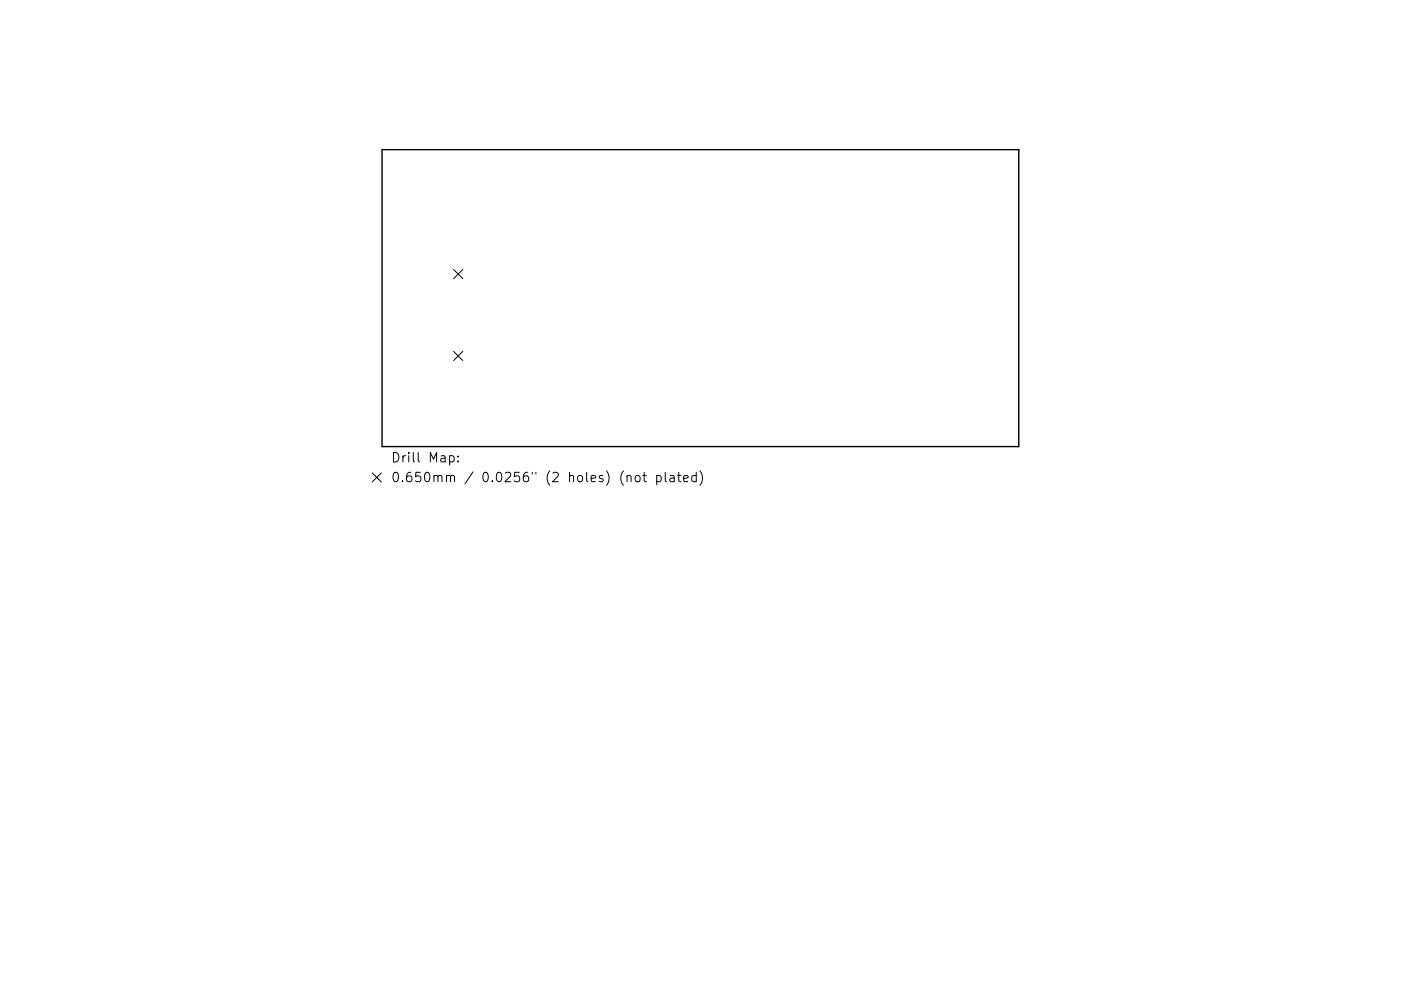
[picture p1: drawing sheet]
<svg xmlns="http://www.w3.org/2000/svg" width="297mm" height="210mm" viewBox="0 0 297 210" stroke-linecap="round" stroke-linejoin="round" font-family="sans-serif">
<defs><g id="words">
<g font-size="2.8">
<text x="82.9" y="98.1">Drill Map:</text>
<text x="82.9" y="102.3">0.650mm / 0.0256&quot; (2 holes) (not plated)</text>
</g>
</g></defs>
<path d="M81 31.8h135v63h-135z" fill="none" stroke="#000" stroke-width=".3"/>
<g fill="none" stroke="#000" stroke-width=".21">
<path d="M96.2 57.2l1.9 1.9M98.1 57.2l-1.9 1.9M96.2 74.5l1.9 2M98.1 74.5l-1.9 2M95.3 96.8l.6-.1 .4 .4v.5l-.2 .3h-.8M97.1 97.8v.2M97.1 96.8v.2M148.4 99.9a2.29 2.29 0 0 1 0 3.1M78.9 100.3l2 2M80.9 100.3l-2 2M133 101.1a.5 .5 0 0 1 .8 .1v1M134.8 101.1a.54 .54 0 0 1 .5-.2 .54 .54 0 0 1 .4 .4l-.1 .7a.54 .54 0 0 1-.5 .2 .54 .54 0 0 1-.4-.4z"/>
<path d="M136.3 100.9h.7M136.6 100.2v1.7l.1 .2 .3 .1M139.2 101l.6-.1 .4 .4v.5l-.2 .3h-.8M139.2 100.9v2M141 100.2v1.7l.3 .3M142.1 101h.8l.1 1.2M143 101.3l-.7 .1a.39 .39 0 0 0-.3 .4 .39 .39 0 0 0 .3 .4l.7-.1M143.6 100.9h.8M143.9 100.2v1.7l.1 .2 .4 .1M145 101.5l.9-.2-.1-.3-.6-.1-.2 .3v.9h.8M147.6 101l-.6-.1-.3 .4v.5l.2 .3h.7M147.6 100.2v2"/>
</g>
<use href="#words"/>
</svg>
